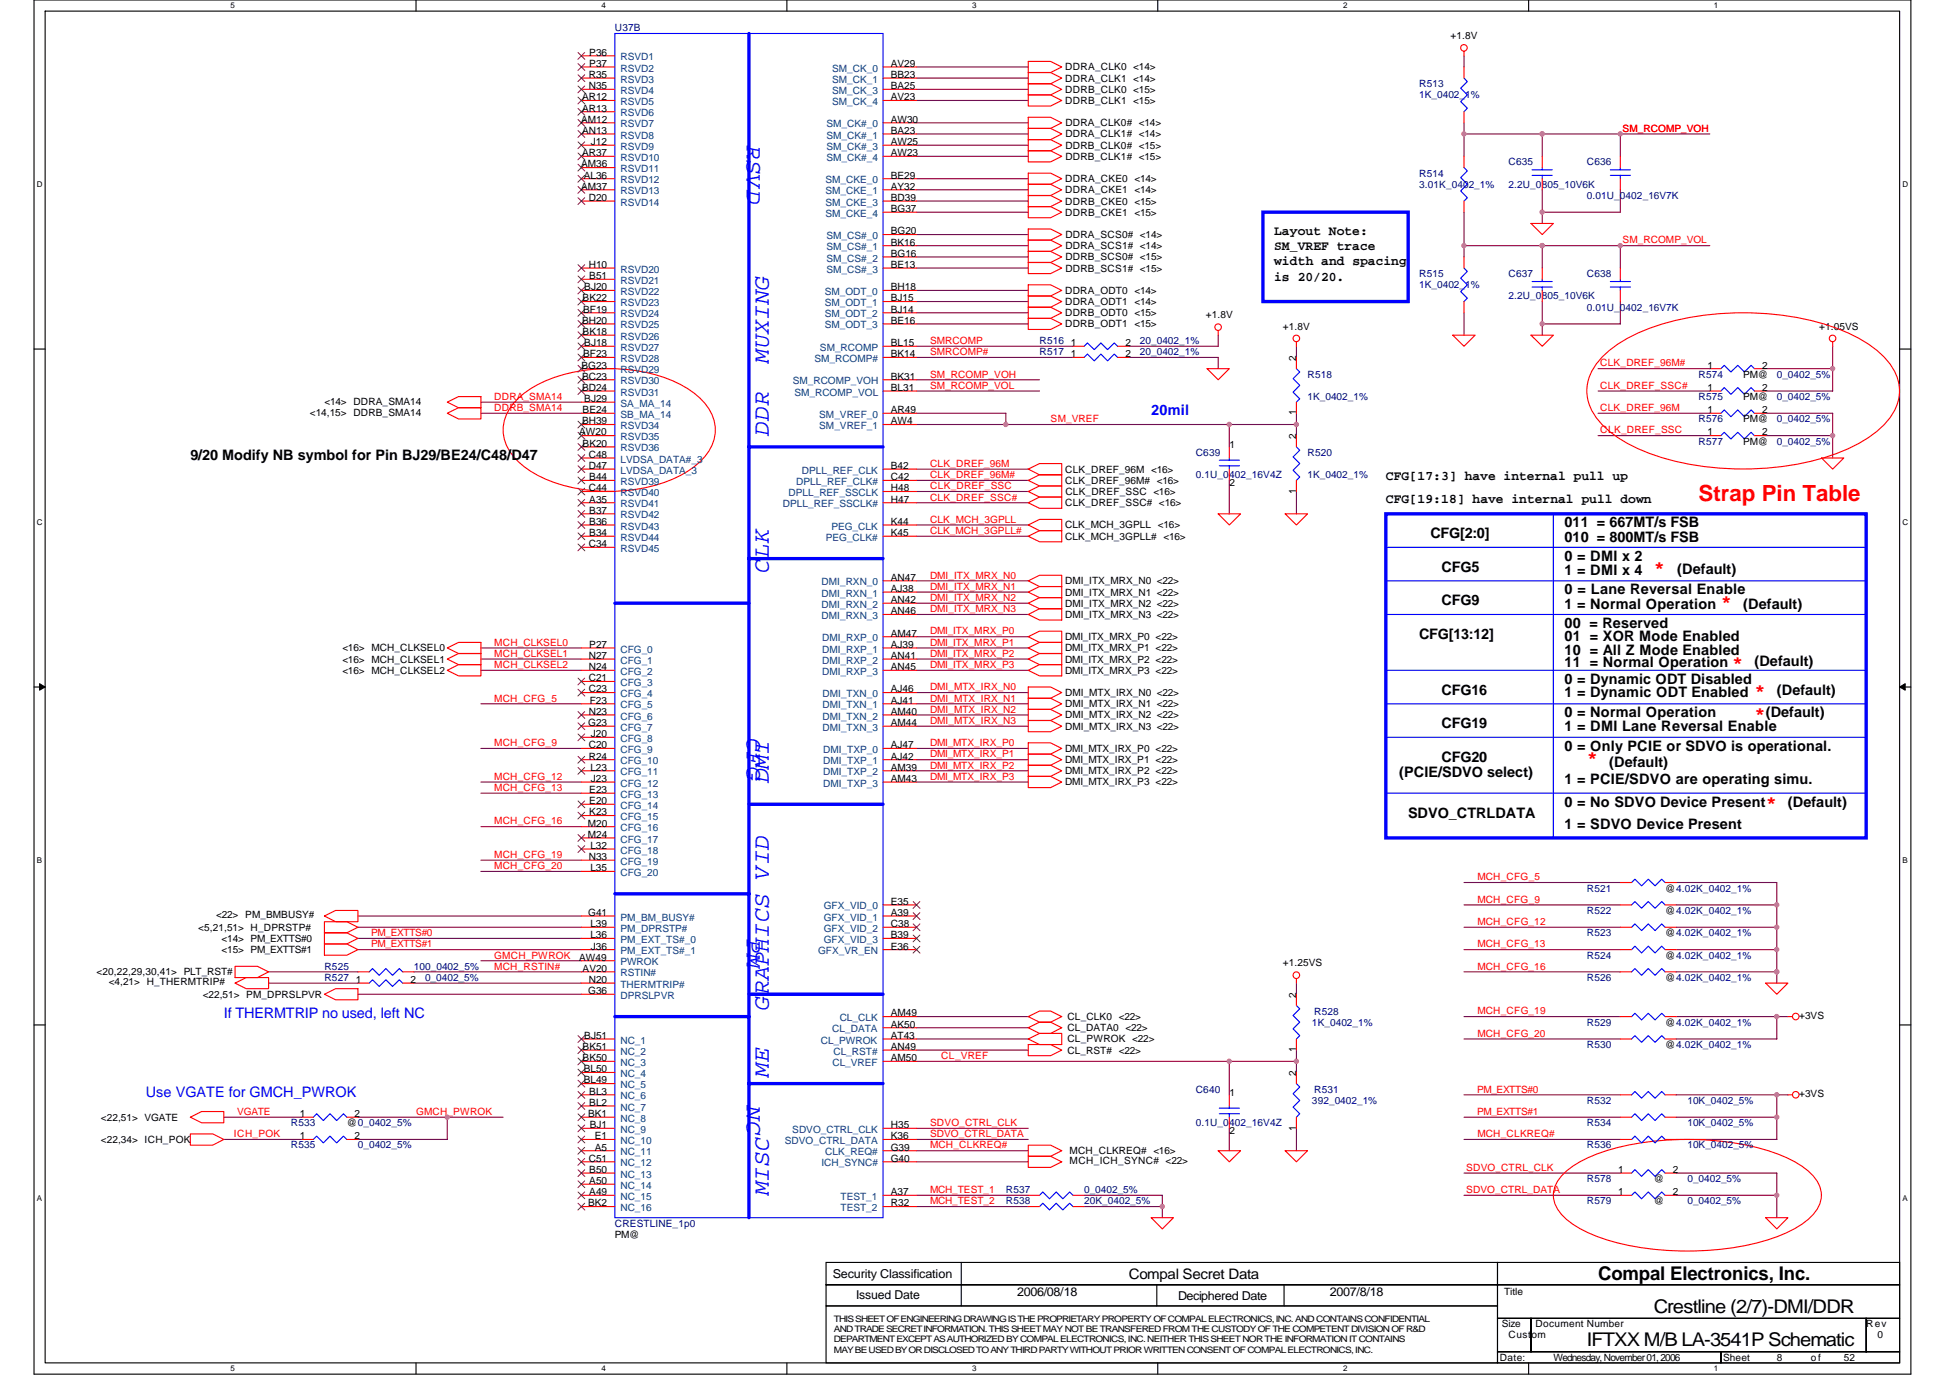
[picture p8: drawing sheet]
<svg xmlns="http://www.w3.org/2000/svg" width="297mm" height="210mm" viewBox="0 0 297 210" stroke-linecap="round" stroke-linejoin="round" font-family="sans-serif">
<defs><g id="words">
<g font-size="3.6" fill="#00f">
<text x="113.8" y="22.1" transform="rotate(90 113.8 22.1)">RSVD</text>
<text x="117.1" y="55.2" transform="rotate(-90 117.1 55.2)">MUXING</text>
<text x="117.1" y="66.4" transform="rotate(-90 117.1 66.4)">DDR</text>
<text x="117.1" y="87.2" transform="rotate(-90 117.1 87.2)">CLK</text>
<text x="113.8" y="112.4" transform="rotate(90 113.8 112.4)">CFG</text>
<text x="117.1" y="119.3" transform="rotate(-90 117.1 119.3)">DMI</text>
<text x="113.8" y="143" transform="rotate(90 113.8 143)">PM</text>
<text x="117.1" y="153.8" transform="rotate(-90 117.1 153.8)">GRAPHICS VID</text>
<text x="117.1" y="164" transform="rotate(-90 117.1 164)">ME</text>
<text x="113.8" y="168.5" transform="rotate(90 113.8 168.5)">NC</text>
<text x="117.1" y="182.1" transform="rotate(-90 117.1 182.1)">MISC</text>
</g>
<text font-size="3.4" fill="#f00" x="258.7" y="76.3">Strap Pin Table</text>
<g font-size="2.9">
<text x="243.4" y="195">Compal Electronics, Inc.</text>
<text x="251.9" y="200">Crestline (2/7)-DMI/DDR</text>
<text x="241.7" y="205.1">IFTXX M/B LA-3541P Schematic</text>
</g>
<g font-size="2.7" fill="#f00">
<text x="251.9" y="87.4">*</text>
<text x="262.1" y="92.5">*</text>
<text x="263.8" y="101.8">*</text>
<text x="267.2" y="106.1">*</text>
<text x="267.2" y="109.5">*</text>
<text x="241.7" y="116.3">*</text>
<text x="269" y="123.1">*</text>
</g>
<g font-size="2.2" fill="#00f">
<text x="175.4" y="63.3">20mil</text>
<text x="34.1" y="155.1">If THERMTRIP no used, left NC</text>
<text x="22.2" y="167">Use VGATE for GMCH_PWROK</text>
</g>
<g font-size="2.2">
<text x="29" y="70.1">9/20 Modify NB symbol for Pin BJ29/BE24/C48/D47</text>
<text x="217.9" y="82">CFG[2:0]</text>
<text x="238.3" y="82.5">010 = 800MT/s FSB</text>
<text x="238.3" y="80.3">011 = 667MT/s FSB</text>
<text x="219.6" y="87.1">CFG5</text>
<text x="238.3" y="85.4">0 = DMI x 2</text>
<text x="238.3" y="87.6">1 = DMI x 4</text>
<text x="255.5" y="87.5">(Default)</text>
<text x="219.6" y="92.2">CFG9</text>
<text x="238.3" y="92.7">1 = Normal Operation</text>
<text x="238.3" y="90.5">0 = Lane Reversal Enable</text>
<text x="238.3" y="95.6">00 = Reserved</text>
<text x="265.6" y="92.7">(Default)</text>
<text x="216.2" y="97.3">CFG[13:12]</text>
<text x="238.3" y="99.7">10 = All Z Mode Enabled</text>
<text x="238.3" y="97.7">01 = XOR Mode Enabled</text>
<text x="238.3" y="101.6">11 = Normal Operation</text>
<text x="267.2" y="101.4">(Default)</text>
<text x="219.6" y="105.8">CFG16</text>
<text x="238.3" y="106.2">1 = Dynamic ODT Enabled</text>
<text x="238.3" y="104.1">0 = Dynamic ODT Disabled</text>
<text x="270.7" y="105.8">(Default)</text>
<text x="219.6" y="110.9">CFG19</text>
<text x="238.3" y="109.2">0 = Normal Operation</text>
<text x="238.3" y="111.3">1 = DMI Lane Reversal Enable</text>
<text x="269" y="109.2">(Default)</text>
<text x="213.1" y="118.4">(PCIE/SDVO select)</text>
<text x="219.6" y="116">CFG20</text>
<text x="238.3" y="114.3">0 = Only PCIE or SDVO is operational.</text>
<text x="238.3" y="119.4">1 = PCIE/SDVO are operating simu.</text>
<text x="245.1" y="116.9">(Default)</text>
<text x="214.5" y="124.5">SDVO_CTRLDATA</text>
<text x="238.3" y="122.9">0 = No SDVO Device Present</text>
<text x="272.3" y="122.9">(Default)</text>
<text x="238.3" y="126.3">1 = SDVO Device Present</text>
<text x="172" y="194.8">Compal Secret Data</text>
</g>
<g font-size="2">
<text x="194.1" y="35.8">Layout Note:</text>
<text x="194.1" y="38.1">SM_VREF trace</text>
<text x="194.1" y="40.4">width and spacing</text>
<text x="194.1" y="42.7">is 20/20.</text>
<text x="211.1" y="73.2">CFG[17:3] have internal pull up</text>
<text x="211.1" y="76.6">CFG[19:18] have internal pull down</text>
</g>
<g font-size="1.9">
<text x="126.8" y="194.6">Security Classification</text>
<text x="130.4" y="197.9">Issued Date</text>
<text x="154.9" y="197.4">2006/08/18</text>
<text x="202.6" y="197.4">2007/8/18</text>
<text x="179.4" y="198.1">Deciphered Date</text>
</g>
<g font-size="1.5" fill="#000080">
<text x="93.7" y="4.8">U37B</text>
<text x="216.2" y="13.3">R513</text>
<text x="216.2" y="15">1K_0402_1%</text>
<text x="216.2" y="26.9">R514</text>
<text x="216.2" y="28.6">3.01K_0402_1%</text>
<text x="229.8" y="25.2">C635</text>
<text x="229.8" y="28.6">2.2U_0805_10V6K</text>
<text x="241.7" y="25.2">C636</text>
<text x="241.7" y="30.3">0.01U_0402_16V7K</text>
<text x="216.2" y="42.2">R515</text>
<text x="216.2" y="43.9">1K_0402_1%</text>
<text x="229.8" y="42.2">C637</text>
<text x="229.8" y="45.6">2.2U_0805_10V6K</text>
<text x="241.7" y="42.2">C638</text>
<text x="241.7" y="47.3">0.01U_0402_16V7K</text>
<text x="158.3" y="52.4">R516</text>
<text x="173.6" y="52.4">20_0402_1%</text>
<text x="158.3" y="54.1">R517</text>
<text x="173.6" y="54.1">20_0402_1%</text>
<text x="199.2" y="57.5">R518</text>
<text x="258.7" y="57.5">R574</text>
<text x="270.7" y="57.5">0_0402_5%</text>
<text x="199.2" y="60.9">1K_0402_1%</text>
<text x="258.7" y="60.9">R575</text>
<text x="258.7" y="64.3">R576</text>
<text x="270.7" y="60.9">0_0402_5%</text>
<text x="270.7" y="64.3">0_0402_5%</text>
<text x="182.2" y="69.4">C639</text>
<text x="199.2" y="69.4">R520</text>
<text x="258.7" y="67.7">R577</text>
<text x="270.7" y="67.7">0_0402_5%</text>
<text x="182.2" y="72.8">0.1U_0402_16V4Z</text>
<text x="199.2" y="72.8">1K_0402_1%</text>
<text x="241.7" y="135.8">R521</text>
<text x="241.7" y="142.6">R523</text>
<text x="241.7" y="139.2">R522</text>
<text x="49.4" y="147.7">R525</text>
<text x="49.4" y="149.4">R527</text>
<text x="63" y="147.7">100_0402_5%</text>
<text x="64.7" y="149.4">0_0402_5%</text>
<text x="241.7" y="146">R524</text>
<text x="241.7" y="149.4">R526</text>
<text x="200.2" y="154.5">R528</text>
<text x="199.9" y="156.2">1K_0402_1%</text>
<text x="241.7" y="159.6">R530</text>
<text x="241.7" y="156.2">R529</text>
<text x="182.2" y="166.4">C640</text>
<text x="200.2" y="166.4">R531</text>
<text x="44.3" y="171.6">R533</text>
<text x="182.2" y="171.6">0.1U_0402_16V4Z</text>
<text x="199.9" y="168.1">392_0402_1%</text>
<text x="241.7" y="171.6">R534</text>
<text x="241.7" y="168.1">R532</text>
<text x="257" y="171.6">10K_0402_5%</text>
<text x="257" y="168.1">10K_0402_5%</text>
<text x="44.3" y="174.9">R535</text>
<text x="54.5" y="174.9">0_0402_5%</text>
<text x="241.7" y="174.9">R536</text>
<text x="257" y="174.9">10K_0402_5%</text>
<text x="153.2" y="181.8">R537</text>
<text x="153.2" y="183.5">R538</text>
<text x="165.1" y="181.8">0_0402_5%</text>
<text x="165.1" y="183.5">20K_0402_5%</text>
<text x="241.7" y="180.1">R578</text>
<text x="241.7" y="183.5">R579</text>
<text x="257" y="180.1">0_0402_5%</text>
<text x="257" y="183.5">0_0402_5%</text>
<text x="93.7" y="186.9">CRESTLINE_1p0</text>
</g>
<g font-size="1.5">
<text x="221" y="6">+1.8V</text>
<text x="89.7" y="11.9">R35</text>
<text x="89.8" y="8.5">P36</text>
<text x="89.8" y="10.2">P37</text>
<text x="135.7" y="10.2">AV29</text>
<text x="135.7" y="11.9">BB23</text>
<text x="162.3" y="10.7">DDRA_CLK0 &lt;14&gt;</text>
<text x="88.7" y="15.3">AR12</text>
<text x="88.7" y="17">AR13</text>
<text x="89.7" y="13.6">N35</text>
<text x="135.7" y="13.6">BA25</text>
<text x="135.7" y="15.3">AV23</text>
<text x="162.3" y="12.4">DDRA_CLK1 &lt;14&gt;</text>
<text x="162.3" y="14.1">DDRB_CLK0 &lt;15&gt;</text>
<text x="162.3" y="15.8">DDRB_CLK1 &lt;15&gt;</text>
<text x="88.5" y="18.7">AM12</text>
<text x="88.7" y="23.8">AR37</text>
<text x="88.7" y="20.4">AN13</text>
<text x="90" y="22.1">J12</text>
<text x="135.7" y="18.7">AW30</text>
<text x="135.7" y="20.4">BA23</text>
<text x="135.7" y="22.1">AW25</text>
<text x="135.7" y="23.8">AW23</text>
<text x="162.3" y="19.2">DDRA_CLK0# &lt;14&gt;</text>
<text x="162.3" y="20.9">DDRA_CLK1# &lt;14&gt;</text>
<text x="162.3" y="22.6">DDRB_CLK0# &lt;15&gt;</text>
<text x="88.5" y="25.5">AM36</text>
<text x="88.5" y="28.9">AM37</text>
<text x="88.9" y="27.2">AL36</text>
<text x="135.7" y="27.2">BE29</text>
<text x="135.7" y="28.9">AY32</text>
<text x="162.3" y="27.7">DDRA_CKE0 &lt;14&gt;</text>
<text x="162.3" y="29.4">DDRA_CKE1 &lt;14&gt;</text>
<text x="162.3" y="24.3">DDRB_CLK1# &lt;15&gt;</text>
<text x="89.7" y="30.6">D20</text>
<text x="135.7" y="35.7">BG20</text>
<text x="135.7" y="30.6">BD39</text>
<text x="135.7" y="32.3">BG37</text>
<text x="162.3" y="31.2">DDRB_CKE0 &lt;15&gt;</text>
<text x="162.3" y="32.9">DDRB_CKE1 &lt;15&gt;</text>
<text x="89.7" y="40.8">H10</text>
<text x="135.7" y="37.4">BK16</text>
<text x="135.7" y="39.1">BG16</text>
<text x="135.7" y="40.8">BE13</text>
<text x="162.3" y="36.3">DDRA_SCS0# &lt;14&gt;</text>
<text x="162.3" y="38">DDRA_SCS1# &lt;14&gt;</text>
<text x="162.3" y="39.7">DDRB_SCS0# &lt;15&gt;</text>
<text x="162.3" y="41.4">DDRB_SCS1# &lt;15&gt;</text>
<text x="88.7" y="45.9">BK22</text>
<text x="88.8" y="47.6">BF19</text>
<text x="89" y="44.2">BJ20</text>
<text x="89.8" y="42.5">B51</text>
<text x="135.7" y="44.2">BH18</text>
<text x="135.7" y="45.9">BJ15</text>
<text x="135.7" y="47.6">BJ14</text>
<text x="162.3" y="44.8">DDRA_ODT0 &lt;14&gt;</text>
<text x="162.3" y="46.5">DDRA_ODT1 &lt;14&gt;</text>
<text x="88.7" y="49.3">BH20</text>
<text x="88.7" y="51">BK18</text>
<text x="89" y="52.7">BJ18</text>
<text x="135.7" y="49.3">BE16</text>
<text x="135.7" y="52.7">BL15</text>
<text x="162.3" y="48.2">DDRB_ODT0 &lt;15&gt;</text>
<text x="162.3" y="49.9">DDRB_ODT1 &lt;15&gt;</text>
<text x="163.1" y="52.7">1</text>
<text x="171.4" y="52.7">2</text>
<text x="183.7" y="48.5">+1.8V</text>
<text x="195.4" y="50.2">+1.8V</text>
<text x="277.1" y="50.2">+1.05VS</text>
<text x="88.6" y="56.1">BG23</text>
<text x="88.7" y="57.8">BC23</text>
<text x="88.7" y="59.5">BD24</text>
<text x="88.8" y="54.4">BF23</text>
<text x="135.7" y="54.4">BK14</text>
<text x="135.7" y="57.8">BK31</text>
<text x="135.7" y="59.5">BL31</text>
<text x="163.1" y="54.4">1</text>
<text x="171.4" y="54.4">2</text>
<text x="197.5" y="55" transform="rotate(-90 197.5 55)">2</text>
<text x="260.1" y="59.5">1</text>
<text x="260.1" y="56.1">1</text>
<text x="265.6" y="57.5">PM@</text>
<text x="268.4" y="59.5">2</text>
<text x="268.4" y="56.1">2</text>
<text x="47.2" y="63.3">&lt;14,15&gt; DDRB_SMA14</text>
<text x="49.4" y="61.6">&lt;14&gt; DDRA_SMA14</text>
<text x="88.7" y="64.6">BH39</text>
<text x="88.7" y="62.9">BE24</text>
<text x="89" y="61.2">BJ29</text>
<text x="135.7" y="62.9">AR49</text>
<text x="135.7" y="64.6">AW4</text>
<text x="197.5" y="63.3" transform="rotate(-90 197.5 63.3)">1</text>
<text x="260.1" y="62.9">1</text>
<text x="265.6" y="60.9">PM@</text>
<text x="265.6" y="64.3">PM@</text>
<text x="268.4" y="62.9">2</text>
<text x="88.2" y="66.3">AW20</text>
<text x="88.7" y="68.1">BK20</text>
<text x="89.7" y="69.7">C48</text>
<text x="89.7" y="71.4">D47</text>
<text x="135.7" y="71.4">B42</text>
<text x="162.3" y="72">CLK_DREF_96M &lt;16&gt;</text>
<text x="187.3" y="68.2">1</text>
<text x="197.5" y="66.9" transform="rotate(-90 197.5 66.9)">2</text>
<text x="260.1" y="66.3">1</text>
<text x="265.6" y="67.7">PM@</text>
<text x="268.4" y="66.3">2</text>
<text x="89.7" y="74.8">C44</text>
<text x="89.8" y="73.2">B44</text>
<text x="89.8" y="76.6">A35</text>
<text x="135.7" y="73.2">C42</text>
<text x="135.7" y="74.8">H48</text>
<text x="135.7" y="76.6">H47</text>
<text x="162.3" y="77.1">CLK_DREF_SSC# &lt;16&gt;</text>
<text x="162.3" y="73.7">CLK_DREF_96M# &lt;16&gt;</text>
<text x="162.3" y="75.4">CLK_DREF_SSC &lt;16&gt;</text>
<text x="187.3" y="74">2</text>
<text x="197.5" y="75.2" transform="rotate(-90 197.5 75.2)">1</text>
<text x="89.7" y="83.4">C34</text>
<text x="89.8" y="78.3">B37</text>
<text x="89.8" y="79.9">B36</text>
<text x="89.8" y="81.7">B34</text>
<text x="135.7" y="79.9">K44</text>
<text x="135.7" y="81.7">K45</text>
<text x="162.3" y="82.2">CLK_MCH_3GPLL# &lt;16&gt;</text>
<text x="162.3" y="80.5">CLK_MCH_3GPLL &lt;16&gt;</text>
<text x="135.7" y="88.5">AN47</text>
<text x="162.3" y="89">DMI_ITX_MRX_N0 &lt;22&gt;</text>
<text x="135.7" y="90.2">AJ38</text>
<text x="135.7" y="91.9">AN42</text>
<text x="135.7" y="93.6">AN46</text>
<text x="162.3" y="90.7">DMI_ITX_MRX_N1 &lt;22&gt;</text>
<text x="162.3" y="92.4">DMI_ITX_MRX_N2 &lt;22&gt;</text>
<text x="162.3" y="94.1">DMI_ITX_MRX_N3 &lt;22&gt;</text>
<text x="52.2" y="99.2">&lt;16&gt; MCH_CLKSEL0</text>
<text x="52.2" y="100.9">&lt;16&gt; MCH_CLKSEL1</text>
<text x="89.7" y="100.4">N27</text>
<text x="89.8" y="98.7">P27</text>
<text x="135.7" y="97">AM47</text>
<text x="135.7" y="98.7">AJ39</text>
<text x="135.7" y="100.4">AN41</text>
<text x="162.3" y="97.5">DMI_ITX_MRX_P0 &lt;22&gt;</text>
<text x="162.3" y="99.2">DMI_ITX_MRX_P1 &lt;22&gt;</text>
<text x="162.3" y="100.9">DMI_ITX_MRX_P2 &lt;22&gt;</text>
<text x="52.2" y="102.6">&lt;16&gt; MCH_CLKSEL2</text>
<text x="89.7" y="102.1">N24</text>
<text x="89.7" y="103.8">C21</text>
<text x="89.7" y="105.5">C23</text>
<text x="89.8" y="107.2">F23</text>
<text x="135.7" y="102.1">AN45</text>
<text x="135.7" y="105.5">AJ46</text>
<text x="135.7" y="107.2">AJ41</text>
<text x="162.3" y="102.6">DMI_ITX_MRX_P3 &lt;22&gt;</text>
<text x="162.3" y="106">DMI_MTX_IRX_N0 &lt;22&gt;</text>
<text x="162.3" y="107.7">DMI_MTX_IRX_N1 &lt;22&gt;</text>
<text x="89.6" y="110.6">G23</text>
<text x="89.7" y="108.9">N23</text>
<text x="89.7" y="114">C20</text>
<text x="90" y="112.3">J20</text>
<text x="135.7" y="114">AJ47</text>
<text x="135.7" y="108.9">AM40</text>
<text x="135.7" y="110.6">AM44</text>
<text x="162.3" y="109.4">DMI_MTX_IRX_N2 &lt;22&gt;</text>
<text x="162.3" y="111.1">DMI_MTX_IRX_N3 &lt;22&gt;</text>
<text x="89.7" y="115.7">R24</text>
<text x="89.9" y="117.4">L23</text>
<text x="90" y="119.1">J23</text>
<text x="135.7" y="115.7">AJ42</text>
<text x="135.7" y="117.4">AM39</text>
<text x="135.7" y="119.1">AM43</text>
<text x="162.3" y="114.5">DMI_MTX_IRX_P0 &lt;22&gt;</text>
<text x="162.3" y="116.2">DMI_MTX_IRX_P1 &lt;22&gt;</text>
<text x="162.3" y="117.9">DMI_MTX_IRX_P2 &lt;22&gt;</text>
<text x="162.3" y="119.6">DMI_MTX_IRX_P3 &lt;22&gt;</text>
<text x="89.5" y="125.9">M20</text>
<text x="89.8" y="120.8">E23</text>
<text x="89.8" y="122.5">E20</text>
<text x="89.8" y="124.2">K23</text>
<text x="89.5" y="127.6">M24</text>
<text x="89.7" y="131">N33</text>
<text x="89.9" y="129.3">L32</text>
<text x="89.9" y="132.7">L35</text>
<text x="135.7" y="137.8">E35</text>
<text x="253.6" y="135.8">@4.02K_0402_1%</text>
<text x="30.2" y="141.8">&lt;5,21,51&gt; H_DPRSTP#</text>
<text x="32.9" y="139.9">&lt;22&gt; PM_BMBUSY#</text>
<text x="33.8" y="143.5">&lt;14&gt; PM_EXTTS#0</text>
<text x="89.6" y="139.5">G41</text>
<text x="89.9" y="142.9">L36</text>
<text x="89.9" y="141.2">L39</text>
<text x="135.7" y="139.5">A39</text>
<text x="135.7" y="141.2">C38</text>
<text x="135.7" y="142.9">B39</text>
<text x="253.6" y="142.6">@4.02K_0402_1%</text>
<text x="253.6" y="139.2">@4.02K_0402_1%</text>
<text x="14.7" y="148.6">&lt;20,22,29,30,41&gt; PLT_RST#</text>
<text x="33.8" y="145.2">&lt;15&gt; PM_EXTTS#1</text>
<text x="54.2" y="149.7">1</text>
<text x="62.5" y="149.7">2</text>
<text x="88.2" y="146.3">AW49</text>
<text x="88.7" y="148">AV20</text>
<text x="89.7" y="149.7">N20</text>
<text x="90" y="144.6">J36</text>
<text x="135.7" y="144.6">E36</text>
<text x="195.4" y="147.2">+1.25VS</text>
<text x="253.6" y="146">@4.02K_0402_1%</text>
<text x="253.6" y="149.4">@4.02K_0402_1%</text>
<text x="16.6" y="150.1">&lt;4,21&gt; H_THERMTRIP#</text>
<text x="30.9" y="152">&lt;22,51&gt; PM_DPRSLPVR</text>
<text x="89.6" y="151.4">G36</text>
<text x="135.7" y="154.8">AM49</text>
<text x="162.6" y="155.4">CL_CLK0 &lt;22&gt;</text>
<text x="197.5" y="152" transform="rotate(-90 197.5 152)">2</text>
<text x="274.1" y="155.2">+3VS</text>
<text x="88.7" y="159.9">BK51</text>
<text x="88.7" y="161.6">BK50</text>
<text x="89" y="158.2">BJ51</text>
<text x="135.7" y="161.6">AM50</text>
<text x="135.7" y="156.5">AK50</text>
<text x="135.7" y="158.2">AT43</text>
<text x="135.7" y="159.9">AN49</text>
<text x="162.6" y="157.1">CL_DATA0 &lt;22&gt;</text>
<text x="162.6" y="158.8">CL_PWROK &lt;22&gt;</text>
<text x="162.6" y="160.5">CL_RST# &lt;22&gt;</text>
<text x="197.5" y="160.3" transform="rotate(-90 197.5 160.3)">1</text>
<text x="253.6" y="159.6">@4.02K_0402_1%</text>
<text x="253.6" y="156.2">@4.02K_0402_1%</text>
<text x="88.9" y="163.3">BL50</text>
<text x="88.9" y="165">BL49</text>
<text x="89.8" y="166.8">BL3</text>
<text x="187.3" y="166.9">1</text>
<text x="197.5" y="163.9" transform="rotate(-90 197.5 163.9)">2</text>
<text x="274.1" y="167.1">+3VS</text>
<text x="15.4" y="170.7">&lt;22,51&gt; VGATE</text>
<text x="45.7" y="173.5">1</text>
<text x="45.7" y="170.2">1</text>
<text x="52.8" y="171.6">@0_0402_5%</text>
<text x="54" y="173.5">2</text>
<text x="54" y="170.2">2</text>
<text x="89.6" y="170.2">BK1</text>
<text x="89.8" y="168.4">BL2</text>
<text x="89.8" y="171.9">BJ1</text>
<text x="90.6" y="173.5">E1</text>
<text x="135.7" y="173.5">K36</text>
<text x="135.7" y="171.9">H35</text>
<text x="187.3" y="172.7">2</text>
<text x="197.5" y="172.2" transform="rotate(-90 197.5 172.2)">1</text>
<text x="15.4" y="174.1">&lt;22,34&gt; ICH_POK</text>
<text x="89.7" y="177">C51</text>
<text x="89.8" y="178.7">B50</text>
<text x="90.6" y="175.3">A5</text>
<text x="135.7" y="177">G40</text>
<text x="135.7" y="175.3">G39</text>
<text x="162.9" y="175.8">MCH_CLKREQ# &lt;16&gt;</text>
<text x="162.9" y="177.3">MCH_ICH_SYNC# &lt;22&gt;</text>
<text x="246.5" y="178.7">1</text>
<text x="254.8" y="178.7">2</text>
<text x="89.6" y="183.8">BK2</text>
<text x="89.8" y="180.4">A50</text>
<text x="89.8" y="182.1">A49</text>
<text x="135.7" y="182.1">A37</text>
<text x="135.7" y="183.8">R32</text>
<text x="246.5" y="182.1">1</text>
<text x="251.9" y="180.1">@</text>
<text x="251.9" y="183.5">@</text>
<text x="254.8" y="182.1">2</text>
<text x="93.7" y="188.6">PM@</text>
<text x="229.1" y="197.3">Title</text>
<text x="228.8" y="202.2">Size</text>
<text x="229.8" y="203.9">Custom</text>
<text x="233.9" y="202.2">Document Number</text>
<text x="284.3" y="202.2">Rev</text>
<text x="286" y="203.9">0</text>
<text x="228.5" y="207.3">Date:</text>
<text x="236.6" y="207.3">Wednesday, November 01, 2006</text>
<text x="262.5" y="207.3">Sheet</text>
<text x="270.7" y="207.3">8</text>
<text x="275.9" y="207.3">of</text>
<text x="280.9" y="207.3">52</text>
</g>
<g font-size="1.5" fill="#004080">
<text x="94.5" y="9.2">RSVD1</text>
<text x="94.5" y="10.9">RSVD2</text>
<text x="126.7" y="10.9">SM_CK_0</text>
<text x="94.5" y="16">RSVD5</text>
<text x="94.5" y="17.7">RSVD6</text>
<text x="94.5" y="12.6">RSVD3</text>
<text x="94.5" y="14.3">RSVD4</text>
<text x="126.7" y="12.6">SM_CK_1</text>
<text x="126.7" y="14.3">SM_CK_3</text>
<text x="126.7" y="16">SM_CK_4</text>
<text x="94.5" y="19.4">RSVD7</text>
<text x="94.5" y="21.1">RSVD8</text>
<text x="94.5" y="22.8">RSVD9</text>
<text x="125.9" y="19.4">SM_CK#_0</text>
<text x="125.9" y="21.1">SM_CK#_1</text>
<text x="125.9" y="22.8">SM_CK#_3</text>
<text x="94.5" y="24.5">RSVD10</text>
<text x="94.5" y="27.9">RSVD12</text>
<text x="94.5" y="26.2">RSVD11</text>
<text x="94.5" y="29.6">RSVD13</text>
<text x="125.7" y="27.9">SM_CKE_0</text>
<text x="125.7" y="29.6">SM_CKE_1</text>
<text x="125.9" y="24.5">SM_CK#_4</text>
<text x="94.5" y="31.3">RSVD14</text>
<text x="125.7" y="31.3">SM_CKE_3</text>
<text x="125.7" y="33">SM_CKE_4</text>
<text x="94.5" y="41.5">RSVD20</text>
<text x="125.9" y="36.4">SM_CS#_0</text>
<text x="125.9" y="38.1">SM_CS#_1</text>
<text x="125.9" y="39.8">SM_CS#_2</text>
<text x="125.9" y="41.5">SM_CS#_3</text>
<text x="94.5" y="44.9">RSVD22</text>
<text x="94.5" y="46.6">RSVD23</text>
<text x="94.5" y="43.2">RSVD21</text>
<text x="125.6" y="44.9">SM_ODT_0</text>
<text x="125.6" y="46.6">SM_ODT_1</text>
<text x="94.5" y="48.3">RSVD24</text>
<text x="94.5" y="50">RSVD25</text>
<text x="94.5" y="51.8">RSVD26</text>
<text x="94.5" y="53.4">RSVD27</text>
<text x="124.9" y="53.4">SM_RCOMP</text>
<text x="125.6" y="48.3">SM_ODT_2</text>
<text x="125.6" y="50">SM_ODT_3</text>
<text x="94.5" y="55.1">RSVD28</text>
<text x="94.5" y="56.9">RSVD29</text>
<text x="94.5" y="58.5">RSVD30</text>
<text x="120.8" y="58.5">SM_RCOMP_VOH</text>
<text x="124.1" y="55.1">SM_RCOMP#</text>
<text x="94.5" y="65.4">RSVD34</text>
<text x="94.5" y="60.3">RSVD31</text>
<text x="94.5" y="62">SA_MA_14</text>
<text x="94.5" y="63.6">SB_MA_14</text>
<text x="121" y="60.3">SM_RCOMP_VOL</text>
<text x="124.8" y="63.6">SM_VREF_0</text>
<text x="124.8" y="65.4">SM_VREF_1</text>
<text x="94.5" y="67.1">RSVD35</text>
<text x="94.5" y="68.8">RSVD36</text>
<text x="94.5" y="70.5">LVDSA_DATA#_3</text>
<text x="94.5" y="72.2">LVDSA_DATA_3</text>
<text x="94.5" y="73.9">RSVD39</text>
<text x="94.5" y="75.6">RSVD40</text>
<text x="94.5" y="77.3">RSVD41</text>
<text x="119.3" y="77.3">DPLL_REF_SSCLK#</text>
<text x="120.1" y="75.6">DPLL_REF_SSCLK</text>
<text x="121.3" y="73.9">DPLL_REF_CLK#</text>
<text x="122.1" y="72.2">DPLL_REF_CLK</text>
<text x="94.5" y="79">RSVD42</text>
<text x="94.5" y="80.7">RSVD43</text>
<text x="94.5" y="82.4">RSVD44</text>
<text x="125.8" y="82.4">PEG_CLK#</text>
<text x="126.6" y="80.7">PEG_CLK</text>
<text x="94.5" y="84.1">RSVD45</text>
<text x="125.2" y="89.2">DMI_RXN_0</text>
<text x="125.2" y="90.9">DMI_RXN_1</text>
<text x="125.2" y="92.6">DMI_RXN_2</text>
<text x="125.2" y="94.3">DMI_RXN_3</text>
<text x="94.5" y="99.4">CFG_0</text>
<text x="94.5" y="101.1">CFG_1</text>
<text x="125.2" y="97.7">DMI_RXP_0</text>
<text x="125.2" y="99.4">DMI_RXP_1</text>
<text x="125.2" y="101.1">DMI_RXP_2</text>
<text x="94.5" y="102.8">CFG_2</text>
<text x="94.5" y="104.5">CFG_3</text>
<text x="94.5" y="106.2">CFG_4</text>
<text x="94.5" y="107.9">CFG_5</text>
<text x="125.2" y="102.8">DMI_RXP_3</text>
<text x="125.3" y="106.2">DMI_TXN_0</text>
<text x="125.3" y="107.9">DMI_TXN_1</text>
<text x="94.5" y="109.6">CFG_6</text>
<text x="94.5" y="111.3">CFG_7</text>
<text x="94.5" y="113">CFG_8</text>
<text x="125.3" y="109.6">DMI_TXN_2</text>
<text x="125.3" y="111.3">DMI_TXN_3</text>
<text x="94.5" y="114.7">CFG_9</text>
<text x="94.5" y="116.4">CFG_10</text>
<text x="94.5" y="118.1">CFG_11</text>
<text x="94.5" y="119.8">CFG_12</text>
<text x="125.4" y="114.7">DMI_TXP_0</text>
<text x="125.4" y="116.4">DMI_TXP_1</text>
<text x="125.4" y="118.1">DMI_TXP_2</text>
<text x="125.4" y="119.8">DMI_TXP_3</text>
<text x="94.5" y="121.5">CFG_13</text>
<text x="94.5" y="123.2">CFG_14</text>
<text x="94.5" y="124.9">CFG_15</text>
<text x="94.5" y="130">CFG_18</text>
<text x="94.5" y="131.7">CFG_19</text>
<text x="94.5" y="126.6">CFG_16</text>
<text x="94.5" y="128.3">CFG_17</text>
<text x="94.5" y="133.4">CFG_20</text>
<text x="94.5" y="140.2">PM_BM_BUSY#</text>
<text x="94.5" y="143.6">PM_EXT_TS#_0</text>
<text x="94.5" y="141.9">PM_DPRSTP#</text>
<text x="125.5" y="138.5">GFX_VID_0</text>
<text x="125.5" y="140.2">GFX_VID_1</text>
<text x="125.5" y="141.9">GFX_VID_2</text>
<text x="125.5" y="143.6">GFX_VID_3</text>
<text x="94.5" y="145.4">PM_EXT_TS#_1</text>
<text x="94.5" y="147">PWROK</text>
<text x="94.5" y="148.7">RSTIN#</text>
<text x="124.6" y="145.4">GFX_VR_EN</text>
<text x="94.5" y="150.5">THERMTRIP#</text>
<text x="94.5" y="152.1">DPRSLPVR</text>
<text x="127.9" y="155.6">CL_CLK</text>
<text x="94.5" y="159">NC_1</text>
<text x="94.5" y="160.7">NC_2</text>
<text x="125" y="159">CL_PWROK</text>
<text x="126.8" y="157.2">CL_DATA</text>
<text x="127" y="160.7">CL_RST#</text>
<text x="94.5" y="162.4">NC_3</text>
<text x="94.5" y="164.1">NC_4</text>
<text x="94.5" y="165.8">NC_5</text>
<text x="94.5" y="167.5">NC_6</text>
<text x="126.8" y="162.4">CL_VREF</text>
<text x="94.5" y="169.2">NC_7</text>
<text x="94.5" y="170.9">NC_8</text>
<text x="94.5" y="172.6">NC_9</text>
<text x="120.7" y="172.6">SDVO_CTRL_CLK</text>
<text x="94.5" y="174.3">NC_10</text>
<text x="94.5" y="176">NC_11</text>
<text x="94.5" y="177.7">NC_12</text>
<text x="94.5" y="179.4">NC_13</text>
<text x="119.6" y="174.3">SDVO_CTRL_DATA</text>
<text x="125.1" y="177.7">ICH_SYNC#</text>
<text x="125.7" y="176">CLK_REQ#</text>
<text x="94.5" y="181.1">NC_14</text>
<text x="94.5" y="182.8">NC_15</text>
<text x="94.5" y="184.5">NC_16</text>
<text x="128" y="182.8">TEST_1</text>
<text x="128" y="184.5">TEST_2</text>
</g>
<g font-size="1.5" fill="#f00">
<text x="247.2" y="20.1">SM_RCOMP_VOH</text>
<text x="247.2" y="37.1">SM_RCOMP_VOL</text>
<text x="141.7" y="52.4">SMRCOMP</text>
<text x="141.7" y="54.1">SMRCOMP#</text>
<text x="141.7" y="57.5">SM_RCOMP_VOH</text>
<text x="141.7" y="59.2">SM_RCOMP_VOL</text>
<text x="243.8" y="55.8">CLK_DREF_96M#</text>
<text x="243.8" y="59.2">CLK_DREF_SSC#</text>
<text x="75.3" y="60.9">DDRA_SMA14</text>
<text x="75.3" y="62.6">DDRB_SMA14</text>
<text x="160" y="64.3">SM_VREF</text>
<text x="243.8" y="62.6">CLK_DREF_96M</text>
<text x="141.7" y="71.1">CLK_DREF_96M</text>
<text x="243.8" y="66">CLK_DREF_SSC</text>
<text x="141.7" y="74.5">CLK_DREF_SSC</text>
<text x="141.7" y="76.2">CLK_DREF_SSC#</text>
<text x="141.7" y="72.8">CLK_DREF_96M#</text>
<text x="141.7" y="81.3">CLK_MCH_3GPLL#</text>
<text x="141.7" y="79.6">CLK_MCH_3GPLL</text>
<text x="141.7" y="88.1">DMI_ITX_MRX_N0</text>
<text x="141.7" y="89.9">DMI_ITX_MRX_N1</text>
<text x="141.7" y="93.3">DMI_ITX_MRX_N3</text>
<text x="141.7" y="91.5">DMI_ITX_MRX_N2</text>
<text x="75.3" y="100.1">MCH_CLKSEL1</text>
<text x="75.3" y="101.8">MCH_CLKSEL2</text>
<text x="75.3" y="98.4">MCH_CLKSEL0</text>
<text x="141.7" y="98.4">DMI_ITX_MRX_P1</text>
<text x="141.7" y="96.6">DMI_ITX_MRX_P0</text>
<text x="141.7" y="101.8">DMI_ITX_MRX_P3</text>
<text x="141.7" y="100.1">DMI_ITX_MRX_P2</text>
<text x="75.3" y="106.9">MCH_CFG_5</text>
<text x="141.7" y="106.9">DMI_MTX_IRX_N1</text>
<text x="141.7" y="105.2">DMI_MTX_IRX_N0</text>
<text x="75.3" y="113.7">MCH_CFG_9</text>
<text x="141.7" y="113.7">DMI_MTX_IRX_P0</text>
<text x="141.7" y="110.3">DMI_MTX_IRX_N3</text>
<text x="141.7" y="108.6">DMI_MTX_IRX_N2</text>
<text x="75.3" y="118.8">MCH_CFG_12</text>
<text x="141.7" y="115.4">DMI_MTX_IRX_P1</text>
<text x="141.7" y="118.8">DMI_MTX_IRX_P3</text>
<text x="141.7" y="117.1">DMI_MTX_IRX_P2</text>
<text x="75.3" y="120.5">MCH_CFG_13</text>
<text x="75.3" y="125.6">MCH_CFG_16</text>
<text x="75.3" y="130.7">MCH_CFG_19</text>
<text x="75.3" y="132.4">MCH_CFG_20</text>
<text x="225" y="137.5">MCH_CFG_9</text>
<text x="225" y="134.1">MCH_CFG_5</text>
<text x="56.5" y="142.6">PM_EXTTS#0</text>
<text x="225" y="140.9">MCH_CFG_12</text>
<text x="56.5" y="144.3">PM_EXTTS#1</text>
<text x="75.3" y="146">GMCH_PWROK</text>
<text x="75.3" y="147.7">MCH_RSTIN#</text>
<text x="225" y="144.3">MCH_CFG_13</text>
<text x="225" y="147.7">MCH_CFG_16</text>
<text x="225" y="154.5">MCH_CFG_19</text>
<text x="143.4" y="161.3">CL_VREF</text>
<text x="225" y="157.9">MCH_CFG_20</text>
<text x="225" y="166.4">PM_EXTTS#0</text>
<text x="35.6" y="173.2">ICH_POK</text>
<text x="36.1" y="169.8">VGATE</text>
<text x="63.4" y="169.8">GMCH_PWROK</text>
<text x="141.7" y="171.5">SDVO_CTRL_CLK</text>
<text x="141.7" y="173.2">SDVO_CTRL_DATA</text>
<text x="225" y="169.8">PM_EXTTS#1</text>
<text x="225" y="173.2">MCH_CLKREQ#</text>
<text x="141.7" y="174.9">MCH_CLKREQ#</text>
<text x="223.3" y="178.4">SDVO_CTRL_CLK</text>
<text x="141.7" y="181.7">MCH_TEST_1</text>
<text x="141.7" y="183.5">MCH_TEST_2</text>
<text x="223.3" y="181.7">SDVO_CTRL_DATA</text>
</g>
<g font-size="1.4">
<text x="127" y="201.4">THIS SHEET OF ENGINEERING DRAWING IS THE PROPRIETARY PROPERTY OF COMPAL ELECTRONICS, INC. AND CONTAINS CONFIDENTIAL</text>
<text x="127" y="202.9">AND TRADE SECRET INFORMATION. THISSHEET MAY NOT BE TRANSFERED FROM THE CUSTODY OF THE COMPETENT DIVISION OF R&amp;D</text>
<text x="127" y="204.5">DEPARTMENT EXCEPT AS AUTHORIZED BY COMPAL ELECTRONICS, INC. NEITHER THIS SHEET NOR THE INFORMATION IT CONTAINS</text>
<text x="127" y="206.1">MAY BE USED BY OR DISCLOSED TO ANY THIRD PARTY WITHOUT PRIOR WRITTEN CONSENT OF COMPAL ELECTRONICS, INC.</text>
</g>
<g font-size="1.2">
<text x="35.1" y="1.2">5</text>
<text x="91.6" y="1.2">4</text>
<text x="148.1" y="1.2">3</text>
<text x="204.6" y="1.2">2</text>
<text x="261.1" y="1.2">1</text>
<text x="5.6" y="28.5">D</text>
<text x="289.8" y="28.5">D</text>
<text x="5.6" y="80">C</text>
<text x="289.8" y="80">C</text>
<text x="5.6" y="131.5">B</text>
<text x="289.8" y="131.5">B</text>
<text x="5.6" y="182.9">A</text>
<text x="289.8" y="182.9">A</text>
<text x="35.1" y="208.9">5</text>
<text x="91.6" y="208.9">4</text>
<text x="148.1" y="208.9">3</text>
<text x="204.6" y="208.9">2</text>
<text x="261.1" y="208.9">1</text>
</g>
</g></defs>
<path d="M5.2 0h285.9v209.3h-285.9zM6.9 1.7h282.5v205.9h-282.5z" fill="none" stroke="#000" stroke-width=".17"/>
<g fill="#fff">
<path d="M35.1 .2h.7v1.3h-.7z"/>
<path d="M35.1 207.8h.7v1.3h-.7z"/>
</g>
<path d="M63.4 0v1.7M63.4 207.6v1.7" fill="none" stroke="#000" stroke-width=".17"/>
<g fill="#fff">
<path d="M91.6 .2h.7v1.3h-.7z"/>
<path d="M91.6 207.8h.7v1.3h-.7z"/>
</g>
<path d="M119.9 0v1.7M119.9 207.6v1.7" fill="none" stroke="#000" stroke-width=".17"/>
<g fill="#fff">
<path d="M148.1 .2h.7v1.3h-.7z"/>
<path d="M148.1 207.8h.7v1.3h-.7z"/>
</g>
<path d="M176.4 0v1.7M176.4 207.6v1.7" fill="none" stroke="#000" stroke-width=".17"/>
<g fill="#fff">
<path d="M204.6 .2h.6v1.3h-.6z"/>
<path d="M204.6 207.8h.6v1.3h-.6z"/>
</g>
<path d="M232.9 0v1.7M232.9 207.6v1.7" fill="none" stroke="#000" stroke-width=".17"/>
<g fill="#fff">
<path d="M261.1 .2h.6v1.3h-.6z"/>
<path d="M261.1 207.8h.6v1.3h-.6z"/>
<path d="M5.6 27.4h.9v1.4h-.9z"/>
<path d="M289.8 27.4h.8v1.4h-.8z"/>
<path d="M5.6 78.9h.9v1.3h-.9z"/>
<path d="M289.8 78.9h.8v1.3h-.8z"/>
</g>
<path d="M5.2 53.2h1.7M289.4 53.2h1.7" fill="none" stroke="#000" stroke-width=".17"/>
<g fill="#fff">
<path d="M5.6 130.4h.8v1.3h-.8z"/>
<path d="M289.8 130.4h.8v1.3h-.8z"/>
</g>
<path d="M5.2 104.6h1.7M289.4 104.6h1.7" fill="none" stroke="#000" stroke-width=".17"/>
<path d="M6 104.1l.9 .5-.9 .5zM289.4 104.6l.8-.5v1z" fill="#000" stroke="#000" stroke-width=".15"/>
<g fill="#fff">
<path d="M5.6 181.9h.8v1.3h-.8z"/>
<path d="M289.8 181.9h.8v1.3h-.8z"/>
</g>
<g fill="none" stroke="#000" stroke-width=".17">
<path d="M5.2 156.1h1.7M289.4 156.1h1.7M125.8 192.3h102.3v3.4h-102.3zM125.8 195.7h102.3v3.2h-102.3zM125.8 198.9h102.3v8.7h-102.3zM146.4 192.3v6.6M176.2 195.7v3.2M195.6 195.7v3.2M228.1 192.3h61.3v3.4h-61.3zM228.1 195.7h61.3v5.1h-61.3zM228.1 200.8h5.1v5.1h-5.1zM228.1 205.9h34v1.7h-34z"/>
<path d="M233.2 200.8h51.1v5.1h-51.1zM262.1 205.9h27.3v1.7h-27.3zM284.3 200.8h5.1v5.1h-5.1z"/>
</g>
<g fill="none" stroke="#800040" stroke-width=".17">
<path d="M139.6 18.7h17M139.6 10.2h17M139.6 11.9h17M139.6 15.3h17M139.6 13.6h17M223 8.5v1.7M223 18.7v5.1M139.6 35.7h17M139.6 39.1h17M139.6 27.2h17M139.6 28.9h17M139.6 32.3h17"/>
<path d="M139.6 30.6h17M139.6 20.4h17M139.6 23.8h17M139.6 22.1h17M139.6 37.4h17M223 20.4h11.9M223 37.4h23.8M223 32.3v6.8M234.9 28.9v5.1M234.9 37.4v3.4M246.8 20.4h-11.9v3.4M246.8 28.9v3.4h-11.9"/>
<path d="M246.8 20.4h13.7M246.8 20.4v3.4M260.5 37.4h-13.7v3.4M139.6 40.8h17M139.6 54.4h23.8M139.6 52.7h23.8M139.6 45.9h17M139.6 44.2h17M139.6 47.6h17M139.6 49.3h17M139.6 57.8h18.7M139.6 59.6h18.7"/>
<path d="M172 54.4h13.6v1.8M185.6 51.1v1.6h-13.6M197.5 52.7v1.7M223 47.6v3.5M234.9 45.9v5.2M243.4 59.6h17.1M243.4 56.2h17.1M246.8 45.9v3.4h-11.9M269 56.2h10.2v3.4h-10.2M279.2 52.7v3.5M73.3 62.9h15.3M73.3 61.3h15.3"/>
<path d="M139.6 80h17M139.6 62.9h13.6v1.8M139.6 74.9h17M139.6 76.6h17M139.6 73.2h17M139.6 71.5h17M139.6 64.7h57.9M187.3 64.7v3.4M187.3 73.2v5.1M197.5 62.9v3.5M197.5 74.9v3.4M243.4 62.9h17.1"/>
<path d="M243.4 66.4h17.1M269 62.9h10.2v6.9M269 66.4h10.2M73.3 98.7h15.3M139.6 88.5h17M139.6 98.7h17M139.6 97h17M139.6 93.6h17M139.6 91.9h17M139.6 90.2h17M139.6 81.7h17M73.3 102.1h15.3"/>
<path d="M73.3 100.4h15.3M73.3 114h15.3M73.3 119.1h15.3M73.3 107.2h15.3M139.6 102.1h17M139.6 100.4h17M139.6 115.7h17M139.6 114h17M139.6 119.1h17M139.6 117.4h17M139.6 110.6h17M139.6 107.2h17"/>
<path d="M139.6 105.5h17M139.6 108.9h17M54.5 139.5h34.1M73.3 120.8h15.3M73.3 125.9h15.3M73.3 131h15.3M73.3 132.7h15.3M223 137.8h23.8M223 134.4h23.8M255.3 137.8h15.4M255.3 134.4h15.4v15.4M40.9 149.8h13.6"/>
<path d="M40.9 148h13.6M54.5 142.9h34.1M54.5 151.4h34.1M54.5 144.7h34.1M54.5 141.2h34.1M63 149.8h25.6M63 148h25.6M73.3 146.3h15.3M139.6 158.3h17M139.6 154.9h17M139.6 156.5h17M139.6 160h17"/>
<path d="M197.5 149.8v1.6M197.5 160v3.4M223 144.7h23.8M223 158.3h23.8M223 148h23.8M223 141.2h23.8M223 154.9h23.8M255.3 144.7h15.4M255.3 148h15.4M255.3 141.2h15.4M255.3 154.9h17M270.7 154.9v3.4h-15.4"/>
<path d="M34.1 170.2h11.9M34.1 173.6h11.9M54.5 170.2h22.1M68.1 170.2v3.4h-13.6M139.6 177h17M139.6 175.3h17M139.6 173.6h17M139.6 161.7h57.9M139.6 171.9h17M187.3 161.7v5.1M187.3 171.9v3.4M197.5 171.9v3.4"/>
<path d="M223 170.2h23.8M223 173.6h23.8M223 166.8h23.8M223 178.7h23.8M255.3 170.2h15.4M255.3 178.7h15.4v6.8M255.3 166.8h17M270.7 166.8v6.8h-15.4M139.6 182.1h17M139.6 183.8h17M165.1 182.1h12v3.4M165.1 183.8h12"/>
<path d="M223 182.1h23.8M255.3 182.1h15.4"/>
</g>
<g fill="none" stroke="#f00" stroke-width=".17">
<path d="M88.6 10.2h5.1M88.6 11.9h5.1M88.6 13.6h5.1M88.6 18.7h5.1M88.6 15.3h5.1M88.6 17h5.1M88.6 8.5h5.1M134.5 10.2h5.1M134.5 11.9h5.1M134.5 13.6h5.1M134.5 18.7h5.1M134.5 15.3h5.1"/>
<path d="M156.6 9.4h3.4l1.7 .8-1.7 .8h-3.4zM156.6 11h3.4l1.7 .9-1.7 .9h-3.4zM156.6 12.8h3.4l1.7 .8-1.7 .9h-3.4zM156.6 14.5h3.4l1.7 .8-1.7 .9h-3.4zM156.6 17.9h3.4l1.7 .8-1.7 .9h-3.4zM156.6 19.6h3.4l1.7 .8-1.7 .9h-3.4zM223 7.8v.7M223 10.2v1.7M223 17v1.7M88.6 20.4h5.1M88.6 22.1h5.1M88.6 27.2h5.1"/>
<path d="M88.6 28.9h5.1M88.6 30.6h5.1M88.6 23.8h5.1M88.6 25.5h5.1M134.5 20.4h5.1M134.5 22.1h5.1M134.5 27.2h5.1M134.5 28.9h5.1M134.5 30.6h5.1M134.5 32.3h5.1M134.5 35.7h5.1M134.5 37.4h5.1"/>
<path d="M134.5 39.1h5.1M134.5 23.8h5.1M156.6 21.3h3.4l1.7 .8-1.7 .9h-3.4zM156.6 23h3.4l1.7 .8-1.7 .9h-3.4zM156.6 26.4h3.4l1.7 .8-1.7 .9h-3.4zM156.6 28.1h3.4l1.7 .8-1.7 .9h-3.4zM156.6 29.8h3.4l1.7 .8-1.7 .9h-3.4zM156.6 31.5h3.4l1.7 .8-1.7 .9h-3.4zM156.6 34.9h3.4l1.7 .8-1.7 .9h-3.4zM156.6 36.6h3.4l1.7 .8-1.7 .9h-3.4zM156.6 38.3h3.4l1.7 .8-1.7 .9h-3.4zM156.6 40h3.4l1.7 .8-1.7 .9h-3.4z"/>
<path d="M223 23.8v1.7M223 30.6v1.7M223 39.1v1.7M233.2 34h3.4l-1.7 1.7zM234.9 23.8v1.7M234.9 27.2v1.7M246.8 23.8v1.7M246.8 27.2v1.7M88.6 54.4h5.1M88.6 59.6h5.1M88.6 56.2h5.1M88.6 40.8h5.1"/>
<path d="M88.6 44.2h5.1M88.6 45.9h5.1M88.6 47.6h5.1M88.6 49.3h5.1M88.6 52.7h5.1M88.6 51.1h5.1M88.6 57.8h5.1M88.6 42.5h5.1M134.5 54.4h5.1M134.5 59.6h5.1M134.5 40.8h5.1M134.5 44.2h5.1"/>
<path d="M134.5 45.9h5.1M134.5 47.6h5.1M134.5 49.3h5.1M134.5 52.7h5.1M134.5 57.8h5.1M156.6 43.4h3.4l1.7 .8-1.7 .9h-3.4zM156.6 45.1h3.4l1.7 .8-1.7 .9h-3.4zM156.6 46.8h3.4l1.7 .8-1.7 .9h-3.4zM156.6 48.5h3.4l1.7 .8-1.7 .9h-3.4zM163.4 54.4h1.7M163.4 52.7h1.7M170.2 54.4h1.8"/>
<path d="M170.2 52.7h1.8M183.9 56.2h3.4l-1.7 1.6zM185.6 50.4v.7M197.5 52.1v.6M197.5 54.4v1.8M221.3 51.1h3.4l-1.7 1.6zM223 45.9v1.7M233.2 51.1h3.4l-1.7 1.6zM234.9 40.8v1.7M234.9 44.2v1.7M244.3 54.2a24.9 24.9 0 0 1 12.5-5.7 44.7 44.7 0 0 1 23.1 1.6 17.9 17.9 0 0 1 7.8 5.1 6.6 6.6 0 0 1 0 8.7 18 18 0 0 1-7.8 5.1 44 44 0 0 1-28.8 0 17.9 17.9 0 0 1-7.7-5.1 6.6 6.6 0 0 1 0-8.7zM246.8 40.8v1.7"/>
<path d="M246.8 44.2v1.7M260.5 59.6h1.6M260.5 56.2h1.6M267.2 59.6h1.8M267.2 56.2h1.8M279.2 52.1v.6M68.1 61.3l1.7-.9h3.5v1.7h-3.5zM68.1 62.9l1.7-.8h3.5v1.7h-3.5zM78.8 60.8a18.4 18.4 0 0 1 10.5-4.4 24.2 24.2 0 0 1 15.5 2.8 8.4 8.4 0 0 1 4.1 5.3 6.3 6.3 0 0 1-2.1 5.7 18.4 18.4 0 0 1-10.5 4.4 24.1 24.1 0 0 1-15.5-2.8 8.4 8.4 0 0 1-4.1-5.3 6.3 6.3 0 0 1 2.1-5.7zM88.6 64.7h5.1M88.6 62.9h5.1M88.6 71.5h5.1"/>
<path d="M88.6 73.2h5.1M88.6 74.9h5.1M88.6 76.6h5.1M88.6 66.4h5.1M88.6 68.1h5.1M88.6 69.8h5.1M88.6 61.3h5.1M88.6 78.3h5.1M88.6 80h5.1M134.5 64.7h5.1M134.5 62.9h5.1M134.5 71.5h5.1"/>
<path d="M134.5 73.2h5.1M134.5 74.9h5.1M134.5 76.6h5.1M134.5 80h5.1M156.6 80l1.7-.9h3.4v1.7h-3.4zM156.6 74.9l1.7-.9h3.4v1.7h-3.4zM156.6 76.6l1.7-.9h3.4v1.7h-3.4zM156.6 71.5l1.7-.9h3.4v1.7h-3.4zM156.6 73.2l1.7-.9h3.4v1.7h-3.4zM185.6 78.3h3.4l-1.7 1.7zM187.3 68.1v1.7M187.3 71.5v1.7"/>
<path d="M195.8 78.3h3.4l-1.7 1.7zM197.5 61.3v1.6M197.5 66.4v1.7M197.5 73.2v1.7M260.5 62.9h1.6M260.5 66.4h1.6M267.2 62.9h1.8M267.2 66.4h1.8M277.5 69.8h3.4l-1.7 1.7zM68.1 98.7l1.7-.8h3.5v1.6h-3.5zM88.6 98.7h5.1M88.6 81.7h5.1"/>
<path d="M88.6 83.4h5.1M134.5 98.7h5.1M134.5 88.5h5.1M134.5 90.2h5.1M134.5 91.9h5.1M134.5 93.6h5.1M134.5 97h5.1M134.5 81.7h5.1M156.6 81.7l1.7-.9h3.4v1.7h-3.4zM156.6 88.5l1.7-.9h3.4v1.7h-3.4zM156.6 90.2l1.7-.9h3.4v1.7h-3.4zM156.6 91.9l1.7-.9h3.4v1.7h-3.4z"/>
<path d="M156.6 93.6l1.7-.9h3.4v1.7h-3.4zM156.6 97l1.7-.9h3.4v1.8h-3.4zM156.6 98.7l1.7-.8h3.4v1.6h-3.4zM68.1 102.1l1.7-.9h3.5v1.8h-3.5zM68.1 100.4l1.7-.9h3.5v1.7h-3.5zM88.6 102.1h5.1M88.6 100.4h5.1M88.6 103.8h5.1M88.6 105.5h5.1M88.6 107.2h5.1M88.6 108.9h5.1M88.6 110.6h5.1"/>
<path d="M88.6 112.3h5.1M88.6 114h5.1M88.6 115.7h5.1M88.6 117.4h5.1M88.6 119.1h5.1M134.5 102.1h5.1M134.5 100.4h5.1M134.5 105.5h5.1M134.5 107.2h5.1M134.5 108.9h5.1M134.5 110.6h5.1M134.5 114h5.1"/>
<path d="M134.5 115.7h5.1M134.5 117.4h5.1M134.5 119.1h5.1M156.6 100.4l1.7-.9h3.4v1.7h-3.4zM156.6 102.1l1.7-.9h3.4v1.8h-3.4zM156.6 104.6h3.4l1.7 .9-1.7 .9h-3.4zM156.6 106.4h3.4l1.7 .8-1.7 .9h-3.4zM156.6 108.1h3.4l1.7 .8-1.7 .8h-3.4zM156.6 109.7h3.4l1.7 .9-1.7 .9h-3.4zM156.6 113.2h3.4l1.7 .8-1.7 .9h-3.4zM156.6 114.9h3.4l1.7 .8-1.7 .9h-3.4zM156.6 116.6h3.4l1.7 .8-1.7 .9h-3.4z"/>
<path d="M156.6 118.3h3.4l1.7 .8-1.7 .9h-3.4zM49.4 139.5l1.7-.8h3.4v1.7h-3.4zM88.6 129.3h5.1M88.6 131h5.1M88.6 132.7h5.1M88.6 120.8h5.1M88.6 122.5h5.1M88.6 124.2h5.1M88.6 125.9h5.1M88.6 127.6h5.1M88.6 139.5h5.1M134.5 139.5h5.1"/>
<path d="M134.5 137.8h5.1M246.8 137.8h1.7M246.8 134.4h1.7M253.6 137.8h1.7M253.6 134.4h1.7M35.8 149.8l1.7-.9h3.4v1.7h-3.4zM35.8 147.2h3.4l1.7 .8-1.7 .9h-3.4zM49.4 142.1h3.4l1.7 .8-1.7 .9h-3.4zM49.4 151.4l1.7-.8h3.4v1.7h-3.4zM49.4 143.8h3.4l1.7 .9-1.7 .8h-3.4zM49.4 140.4h3.4l1.7 .8-1.7 .9h-3.4zM54.5 148h1.7"/>
<path d="M54.5 149.8h1.7M61.3 148h1.7M61.3 149.8h1.7M88.6 158.3h5.1M88.6 142.9h5.1M88.6 144.7h5.1M88.6 146.3h5.1M88.6 148h5.1M88.6 141.2h5.1M88.6 149.8h5.1M88.6 151.4h5.1M88.6 160h5.1"/>
<path d="M134.5 154.9h5.1M134.5 158.3h5.1M134.5 142.9h5.1M134.5 144.7h5.1M134.5 141.2h5.1M134.5 156.5h5.1M134.5 160h5.1M156.6 154.9l1.7-.9h1.7l1.7 .9-1.7 .8h-1.7zM156.6 156.5l1.7-.8h1.7l1.7 .8-1.7 .9h-1.7zM156.6 158.3l1.7-.9h3.4v1.7h-3.4zM156.6 159.1h3.4l1.7 .9-1.7 .8h-3.4zM197.5 149.1v.7"/>
<path d="M197.5 151.4v1.8M197.5 158.3v1.7M246.8 154.9h1.7M246.8 158.3h1.7M246.8 144.7h1.7M246.8 148h1.7M246.8 141.2h1.7M253.6 154.9h1.7M253.6 158.3h1.7M253.6 144.7h1.7M253.6 148h1.7M253.6 141.2h1.7"/>
<path d="M269 149.8h3.3l-1.6 1.6zM272.3 154.9h.7M29 170.2l1.7-.9h3.4v1.7h-3.4zM29 172.7h3.4l1.7 .9-1.7 .8h-3.4zM46 170.2h1.7M46 173.6h1.7M52.8 170.2h1.7M52.8 173.6h1.7M88.6 166.8h5.1M88.6 170.2h5.1M88.6 161.7h5.1M88.6 163.4h5.1"/>
<path d="M88.6 165.1h5.1M88.6 168.5h5.1M88.6 171.9h5.1M88.6 173.6h5.1M88.6 175.3h5.1M88.6 177h5.1M88.6 178.7h5.1M134.5 161.7h5.1M134.5 171.9h5.1M134.5 173.6h5.1M134.5 175.3h5.1M134.5 177h5.1"/>
<path d="M156.6 174.4h3.4l1.7 .9-1.7 .8h-3.4zM156.6 176.1h3.4l1.7 .9-1.7 .8h-3.4zM185.6 175.3h3.4l-1.7 1.7zM187.3 166.8v1.7M187.3 170.2v1.7M195.8 175.3h3.4l-1.7 1.7zM197.5 163.4v1.7M197.5 170.2v1.7M238.2 178.7a17.4 17.4 0 0 1 7.4-3.7 45.1 45.1 0 0 1 24.4 .5 13.6 13.6 0 0 1 6.5 4 4.1 4.1 0 0 1-.7 5.9 17.5 17.5 0 0 1-7.4 3.7 44.9 44.9 0 0 1-24.4-.5 13.6 13.6 0 0 1-6.5-4 4.1 4.1 0 0 1 .7-5.9zM246.8 166.8h1.7M246.8 170.2h1.7M246.8 173.6h1.7"/>
<path d="M246.8 178.7h1.7M253.6 166.8h1.7M253.6 170.2h1.7M253.6 173.6h1.7M253.6 178.7h1.7M272.3 166.8h.7M88.6 180.4h5.1M88.6 182.1h5.1M88.6 183.8h5.1M134.5 182.1h5.1M134.5 183.8h5.1M156.6 182.1h1.7"/>
<path d="M156.6 183.8h1.7M163.4 182.1h1.7M163.4 183.8h1.7M175.4 185.5h3.3l-1.6 1.7zM246.8 182.1h1.7M253.6 182.1h1.7M269 185.5h3.3l-1.6 1.7z"/>
<circle cx="223" cy="7.3" r=".5"/>
<circle cx="185.6" cy="49.8" r=".5"/>
<circle cx="197.5" cy="51.5" r=".5"/>
<circle cx="279.2" cy="51.5" r=".5"/>
<circle cx="197.5" cy="148.5" r=".51"/>
<circle cx="273.5" cy="154.8" r=".5"/>
<circle cx="273.5" cy="166.8" r=".5"/>
</g>
<g fill="none" stroke="#00f" stroke-width=".17">
<path d="M93.7 5.1h40.8v180.4h-40.8zM223 11.9l.5 .5-1 1 1 1.1-1 1 1 1-.5 .5M223 25.5l.5 .5-1 1.1 1 1-1 1 1 1-.5 .5M233.4 26.7h3M233.4 25.9h3M234.9 25.5v.4M234.9 26.7v.5M245.3 26.7h3.1M245.3 25.9h3.1M246.8 25.5v.4M246.8 26.7v.5M165.1 54.4l.5-.5 1.1 1.1 1-1.1 1 1.1 1-1.1 .5 .5"/>
<path d="M165.1 52.7l.5-.5 1.1 1.1 1-1.1 1 1.1 1-1.1 .5 .5M197.5 56.2l.5 .5-1 1 1 1-1 1 1 1-.5 .6M223 40.8l.5 .5-1 1.1 1 1-1 1 1 1-.5 .5M233.4 43.7h3M233.4 42.9h3M234.9 42.5v.4M234.9 43.7v.5M245.3 43.7h3.1M245.3 42.9h3.1M246.8 42.5v.4M246.8 43.7v.5M262.1 59.6l.6-.6 1 1.1 1-1.1 1 1.1 1-1.1 .5 .6"/>
<path d="M262.1 56.2l.6-.6 1 1.1 1-1.1 1 1.1 1-1.1 .5 .6M185.7 71h3.1M185.7 70.1h3.1M187.3 69.8v.3M187.3 71v.5M197.5 68.1l.5 .5-1 1 1 1-1 1 1 1.1-.5 .5M236.6 78.3v49.3M262.1 62.9l.6-.5 1 1.1 1-1.1 1 1.1 1-1.1 .5 .5M262.1 66.4l.6-.6 1 1.1 1-1.1 1 1.1 1-1.1 .5 .6M211.1 93.6h73.2M211.1 88.5h73.2M211.1 83.4h73.2"/>
<path d="M211.1 102.1h73.2M211.1 107.2h73.2M211.1 112.3h73.2M211.1 120.8h73.2M248.5 134.4l.5-.5 1.1 1 1-1 1 1 1-1 .5 .5M248.5 137.8l.5-.5 1.1 1 1-1 1 1 1-1 .5 .5M56.2 148l.5-.5 1.1 1.1 1-1.1 1 1.1 1-1.1 .5 .5M56.2 149.8l.5-.6 1.1 1.1 1-1.1 1 1.1 1-1.1 .5 .6M197.5 153.2l.5 .5-1 1 1 1-1 1 1 1.1-.5 .5M248.5 158.3l.5-.5 1.1 1 1-1 1 1 1-1 .5 .5M248.5 141.2l.5-.5 1.1 1.1 1-1.1 1 1.1 1-1.1 .5 .5M248.5 144.7l.5-.6 1.1 1.1 1-1.1 1 1.1 1-1.1 .5 .6"/>
<path d="M248.5 148l.5-.5 1.1 1.1 1-1.1 1 1.1 1-1.1 .5 .5M248.5 154.9l.5-.6 1.1 1.1 1-1.1 1 1.1 1-1.1 .5 .6M47.7 173.6l.5-.5 1.1 1 1-1 1 1 1-1 .5 .5M47.7 170.2l.5-.5 1.1 1 1-1 1 1 1-1 .5 .5M185.7 169.7h3.1M185.7 168.8h3.1M187.3 168.5v.3M187.3 169.7v.5M197.5 165.1l.5 .5-1 1 1 1-1 1 1 1.1-.5 .5M248.5 170.2l.5-.5 1.1 1 1-1 1 1 1-1 .5 .5M248.5 173.6l.5-.5 1.1 1 1-1 1 1 1-1 .5 .5M248.5 166.8l.5-.5 1.1 1 1-1 1 1 1-1 .5 .5"/>
<path d="M248.5 178.7l.5-.5 1.1 1 1-1 1 1 1-1 .5 .5M158.3 182.1l.6-.5 1 1 1-1 1 1 1-1 .5 .5M158.3 183.8l.6-.5 1 1 1-1 1 1 1-1 .5 .5M248.5 182.1l.5-.5 1.1 1 1-1 1 1 1-1 .5 .5"/>
</g>
<path d="M114.1 5.1v180.4M192.4 32.3h22.1v13.6h-22.1zM114.1 68.1h20.4M211.1 78.3h73.2v49.3h-73.2zM93.7 91.9h20.4M114.1 85.1h20.4M93.7 136.1h20.4M114.1 122.5h20.4M93.7 154.9h20.4M114.1 151.4h20.4M114.1 165.1h20.4" fill="none" stroke="#00f" stroke-width=".51"/>
<g fill="none" stroke="#804000" stroke-width=".15">
<path d="M88.1 14.8l1 1M88.1 16.5l1 1M88.1 18.2l1 1M88.1 19.9l1 1M88.1 8l1 1M88.1 9.7l1 1M88.1 11.4l1 1M88.1 13.1l1 1M89.1 14.8l-1.1 1M89.1 16.5l-1.1 1M89.1 18.2l-1.1 1M89.1 19.9l-1.1 1"/>
<path d="M89.1 8l-1.1 1M89.1 9.7l-1.1 1M89.1 11.4l-1.1 1M89.1 13.1l-1.1 1M88.1 23.3l1 1M88.1 26.7l1 1M88.1 25l1 1.1M88.1 28.4l1 1M88.1 21.6l1 1M88.1 30.1l1 1.1M89.1 23.3l-1.1 1M89.1 26.7l-1.1 1"/>
<path d="M89.1 25l-1.1 1.1M89.1 28.4l-1.1 1M89.1 21.6l-1.1 1M89.1 30.1l-1.1 1.1M88.1 53.9l1 1.1M88.1 55.6l1 1.1M88.1 43.7l1 1.1M88.1 45.4l1 1.1M88.1 47.1l1 1.1M88.1 48.8l1 1.1M88.1 50.5l1 1.1M88.1 57.3l1 1.1"/>
<path d="M88.1 59.1l1 1M88.1 52.2l1 1.1M88.1 42l1 1.1M88.1 40.3l1 1.1M89.1 53.9l-1.1 1.1M89.1 55.6l-1.1 1.1M89.1 43.7l-1.1 1.1M89.1 45.4l-1.1 1.1M89.1 47.1l-1.1 1.1M89.1 48.8l-1.1 1.1M89.1 50.5l-1.1 1.1M89.1 57.3l-1.1 1.1"/>
<path d="M89.1 59.1l-1.1 1M89.1 52.2l-1.1 1.1M89.1 42l-1.1 1.1M89.1 40.3l-1.1 1.1M88.1 64.2l1 1M88.1 65.8l1 1.1M88.1 67.6l1 1M88.1 69.3l1 1M88.1 71l1 1M88.1 72.7l1 1M88.1 74.4l1 1M88.1 76.1l1 1"/>
<path d="M88.1 77.8l1 1M88.1 79.5l1 1M89.1 64.2l-1.1 1M89.1 65.8l-1.1 1.1M89.1 67.6l-1.1 1M89.1 69.3l-1.1 1M89.1 71l-1.1 1M89.1 72.7l-1.1 1M89.1 74.4l-1.1 1M89.1 76.1l-1.1 1M89.1 77.8l-1.1 1M89.1 79.5l-1.1 1"/>
<path d="M88.1 81.2l1 1M88.1 82.9l1 1M89.1 81.2l-1.1 1M89.1 82.9l-1.1 1M88.1 103.3l1 1M88.1 105l1 1M88.1 108.4l1 1M88.1 110.1l1 1M88.1 111.8l1 1M88.1 115.2l1 1M88.1 116.9l1 1M89.1 103.3l-1.1 1"/>
<path d="M89.1 105l-1.1 1M89.1 108.4l-1.1 1M89.1 110.1l-1.1 1M89.1 111.8l-1.1 1M89.1 115.2l-1.1 1M89.1 116.9l-1.1 1M88.1 128.8l1 1.1M88.1 122l1 1M88.1 123.7l1 1.1M88.1 127.1l1 1.1M89.1 128.8l-1.1 1.1M89.1 122l-1.1 1"/>
<path d="M89.1 123.7l-1.1 1.1M89.1 127.1l-1.1 1.1M139.1 137.3l1 1.1M139.1 139l1 1.1M140.1 137.3l-1 1.1M140.1 139l-1 1.1M88.1 157.8l1 1M88.1 159.4l1 1.1M89.1 157.8l-1.1 1M89.1 159.4l-1.1 1.1M139.1 140.7l1 1.1M139.1 142.4l1 1.1"/>
<path d="M139.1 144.1l1 1.1M140.1 140.7l-1 1.1M140.1 142.4l-1 1.1M140.1 144.1l-1 1.1M88.1 161.2l1 1M88.1 162.9l1 1M88.1 164.5l1 1.1M88.1 166.3l1 1M88.1 168l1 1M88.1 169.7l1 1M88.1 171.4l1 1M88.1 173.1l1 1"/>
<path d="M88.1 174.8l1 1M88.1 176.5l1 1M88.1 178.2l1 1M88.1 179.9l1 1M89.1 161.2l-1.1 1M89.1 162.9l-1.1 1M89.1 164.5l-1.1 1.1M89.1 166.3l-1.1 1M89.1 168l-1.1 1M89.1 169.7l-1.1 1M89.1 171.4l-1.1 1M89.1 173.1l-1.1 1"/>
<path d="M89.1 174.8l-1.1 1M89.1 176.5l-1.1 1M89.1 178.2l-1.1 1M89.1 179.9l-1.1 1M88.1 181.6l1 1M88.1 183.3l1 1M89.1 181.6l-1.1 1M89.1 183.3l-1.1 1"/>
</g>
<g fill="#f0f" stroke="#f0f" stroke-width=".17">
<circle cx="68.1" cy="170.2" r=".33"/>
<circle cx="234.9" cy="37.4" r=".33"/>
<circle cx="223" cy="37.4" r=".33"/>
<circle cx="234.9" cy="49.3" r=".33"/>
<circle cx="246.8" cy="37.4" r=".33"/>
<circle cx="234.9" cy="20.4" r=".33"/>
<circle cx="223" cy="20.4" r=".33"/>
<circle cx="246.8" cy="20.4" r=".33"/>
<circle cx="234.9" cy="32.3" r=".33"/>
<circle cx="270.6" cy="154.8" r=".33"/>
<circle cx="270.6" cy="148" r=".33"/>
<circle cx="270.6" cy="137.8" r=".33"/>
<circle cx="270.6" cy="144.6" r=".33"/>
<circle cx="177" cy="183.8" r=".33"/>
<circle cx="197.5" cy="161.7" r=".33"/>
<circle cx="187.2" cy="161.7" r=".33"/>
<circle cx="270.6" cy="170.2" r=".33"/>
<circle cx="270.6" cy="166.8" r=".33"/>
<circle cx="270.6" cy="141.2" r=".33"/>
<circle cx="197.5" cy="64.7" r=".33"/>
<circle cx="187.2" cy="64.7" r=".33"/>
<circle cx="153.2" cy="64.7" r=".33"/>
<circle cx="279.1" cy="66.3" r=".33"/>
<circle cx="279.1" cy="56.1" r=".33"/>
<circle cx="270.6" cy="182.1" r=".33"/>
</g>
<use href="#words"/>
</svg>
